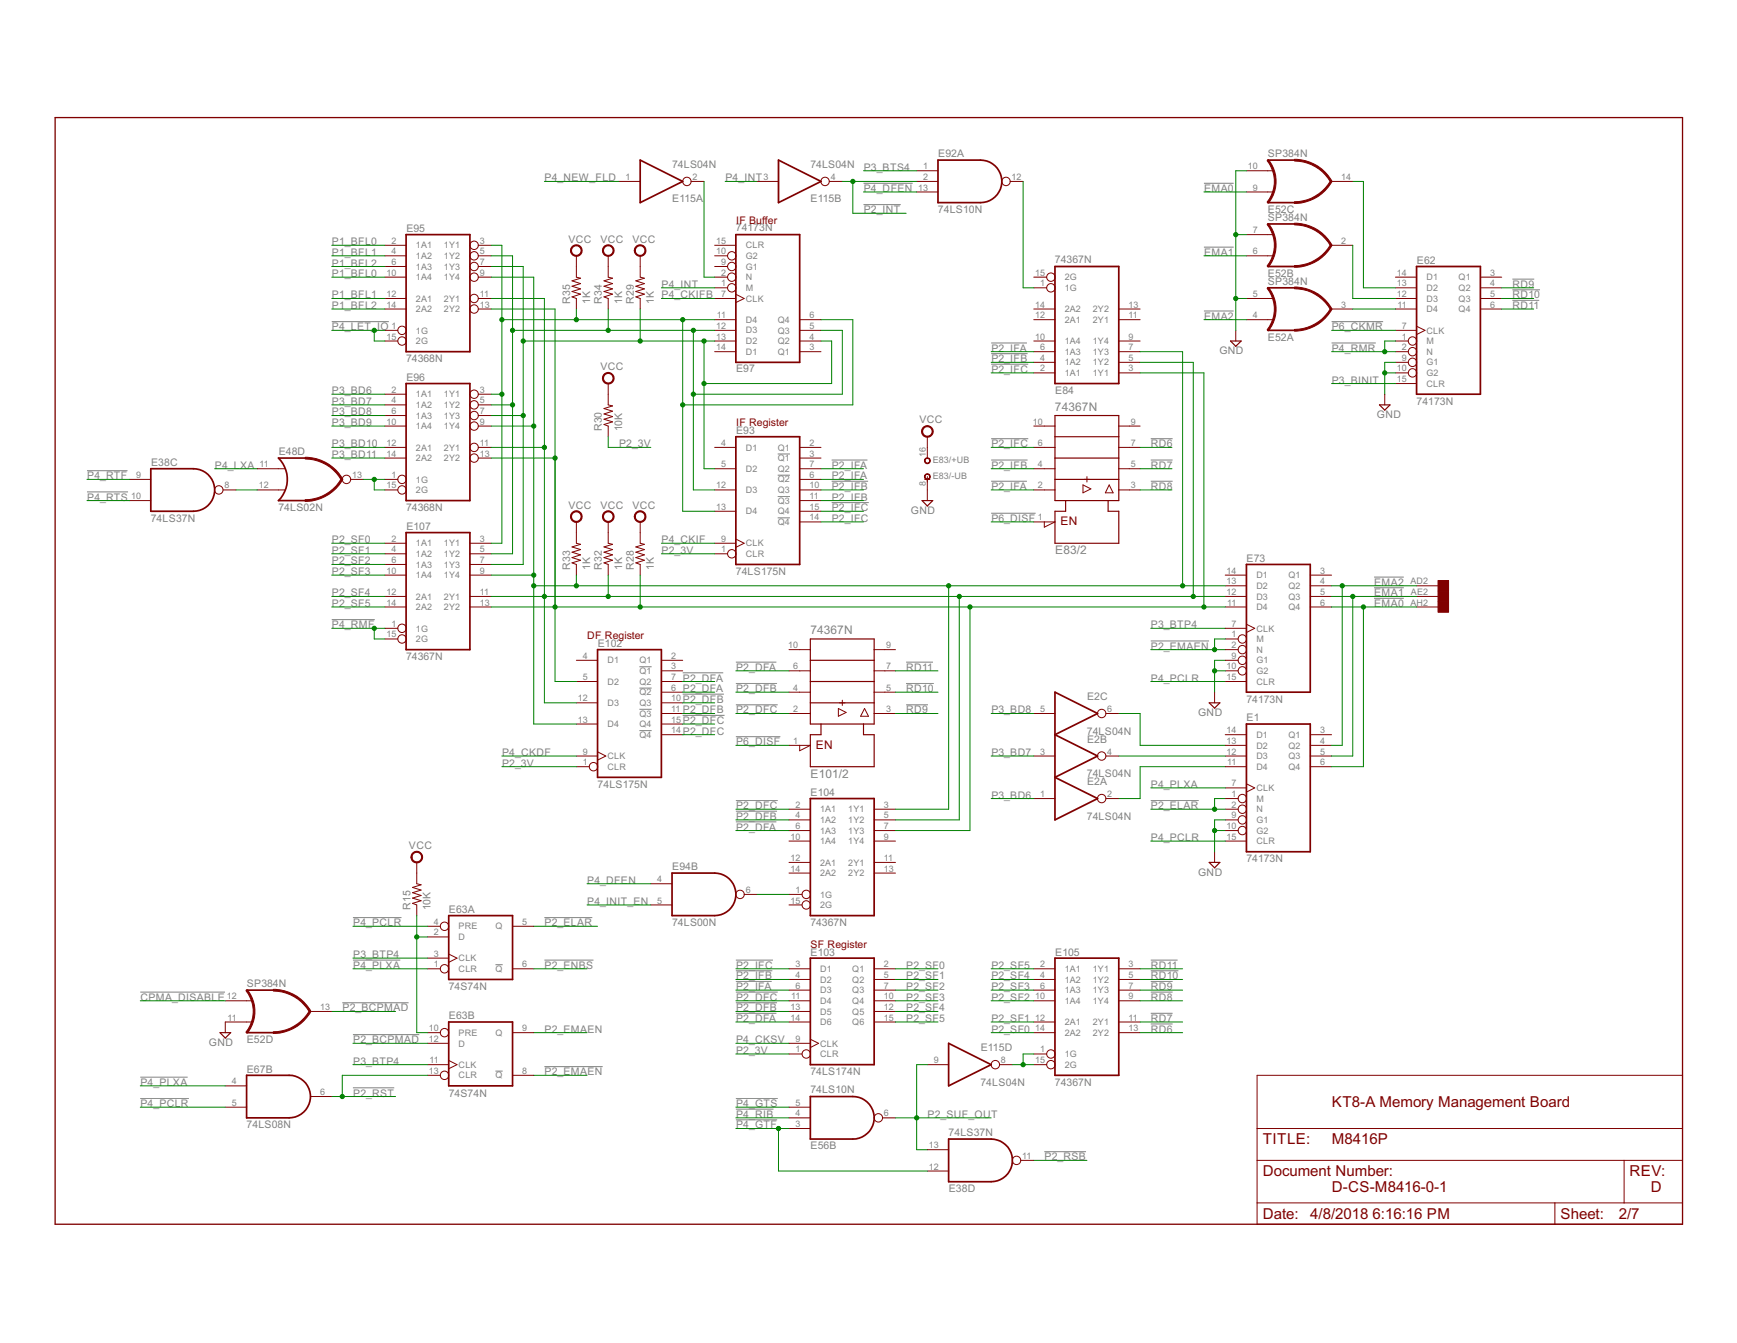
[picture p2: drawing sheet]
<svg xmlns="http://www.w3.org/2000/svg" width="279mm" height="216mm" viewBox="0 0 279 216" stroke-linecap="round" stroke-linejoin="round" font-family="sans-serif">
<defs><g id="words">
<g font-size="2.7" fill="#800000">
<text x="214.2" y="178">KT8-A Memory Management Board</text>
<text x="203.1" y="184">TITLE:</text>
<text x="214.2" y="184">M8416P</text>
<text x="203.1" y="189.1">Document Number:</text>
<text x="214.2" y="191.7">D-CS-M8416-0-1</text>
<text x="262.1" y="189.1">REV:</text>
<text x="265.6" y="191.7">D</text>
<text x="203.1" y="196">Date: 4/8/2018</text>
<text x="220.8" y="196">6:16:16 PM</text>
<text x="251" y="196">Sheet:</text>
<text x="260.4" y="196">2/7</text>
</g>
<g font-size="2.1" fill="#808080">
<text x="169.7" y="66">74367N</text>
<text x="169.7" y="89.1">E83/2</text>
<text x="130.3" y="102">74367N</text>
<text x="130.4" y="125.1">E101/2</text>
</g>
<g font-size="2.1" fill="#800000">
<text x="170.6" y="84.4">EN</text>
<text x="131.2" y="120.3">EN</text>
</g>
<g font-size="1.9" fill="#808080">
<text x="87.6" y="29.2">P4_NEW_FLD</text>
<text x="108.1" y="26.9">74LS04N</text>
<text x="116.7" y="29.2">P4_INT</text>
<text x="130.3" y="26.9">74LS04N</text>
<text x="138.9" y="27.4">P3_BTS4</text>
<text x="150.9" y="25.3">E92A</text>
<text x="203.9" y="25.2">SP384N</text>
<text x="108.1" y="32.5">E115A</text>
<text x="130.4" y="32.5">E115B</text>
<text x="138.9" y="34.3">P2_INT</text>
<text x="138.9" y="30.9">P4_DFEN</text>
<text x="150.9" y="34.3">74LS10N</text>
<text x="193.7" y="30.9">EMA0</text>
<text x="203.9" y="35.5">SP384N</text>
<text x="203.9" y="34.2">E52C</text>
<text x="53.4" y="41.1">P1_BFL1</text>
<text x="53.4" y="39.4">P1_BFL0</text>
<text x="65.4" y="37.3">E95</text>
<text x="91.5" y="39">VCC</text>
<text x="96.6" y="39">VCC</text>
<text x="101.7" y="39">VCC</text>
<text x="118.4" y="37.2">74173N</text>
<text x="193.7" y="41.1">EMA1</text>
<text x="53.4" y="48">P1_BFL1</text>
<text x="53.4" y="44.6">P1_BFL0</text>
<text x="53.4" y="42.8">P1_BFL2</text>
<text x="106.4" y="46.3">P4_INT</text>
<text x="106.4" y="48">P4_CKIFB</text>
<text x="169.7" y="42.3">74367N</text>
<text x="203.9" y="45.8">SP384N</text>
<text x="203.9" y="44.5">E52B</text>
<text x="227.9" y="42.4">E62</text>
<text x="243.3" y="46.3">RD9</text>
<text x="243.3" y="48">RD10</text>
<text x="53.4" y="49.7">P1_BFL2</text>
<text x="53.4" y="53.1">P4_LET_IO</text>
<text x="91.7" y="48.8" transform="rotate(-90 91.7 48.8)">R35</text>
<text x="94.9" y="48.8" transform="rotate(-90 94.9 48.8)">1K</text>
<text x="96.8" y="48.8" transform="rotate(-90 96.8 48.8)">R34</text>
<text x="100.1" y="48.8" transform="rotate(-90 100.1 48.8)">1K</text>
<text x="102" y="48.8" transform="rotate(-90 102 48.8)">R29</text>
<text x="105.2" y="48.8" transform="rotate(-90 105.2 48.8)">1K</text>
<text x="193.7" y="51.4">EMA2</text>
<text x="214.2" y="53.1">P6_CKMR</text>
<text x="243.3" y="49.7">RD11</text>
<text x="65.3" y="58.2">74368N</text>
<text x="96.6" y="59.5">VCC</text>
<text x="118.4" y="59.9">E97</text>
<text x="159.5" y="60">P2_IFC</text>
<text x="159.5" y="56.5">P2_IFA</text>
<text x="159.5" y="58.2">P2_IFB</text>
<text x="196.1" y="57">GND</text>
<text x="203.9" y="54.7">E52A</text>
<text x="214.2" y="56.5">P4_RMR</text>
<text x="53.4" y="63.4">P3_BD6</text>
<text x="53.4" y="65.1">P3_BD7</text>
<text x="65.4" y="61.2">E96</text>
<text x="169.7" y="63.3">E84</text>
<text x="214.2" y="61.7">P3_BINIT</text>
<text x="227.9" y="65.1">74173N</text>
<text x="53.4" y="71.9">P3_BD10</text>
<text x="53.4" y="66.8">P3_BD8</text>
<text x="53.4" y="68.5">P3_BD9</text>
<text x="96.8" y="69.3" transform="rotate(-90 96.8 69.3)">R30</text>
<text x="99.6" y="71.9">P2_3V</text>
<text x="100.1" y="69.4" transform="rotate(-90 100.1 69.4)">10K</text>
<text x="118.4" y="69.8">E93</text>
<text x="147.9" y="68.1">VCC</text>
<text x="159.5" y="71.9">P2_IFC</text>
<text x="185.1" y="71.9">RD6</text>
<text x="221.5" y="67.2">GND</text>
<text x="14" y="77.1">P4_RTF</text>
<text x="24.3" y="74.9">E38C</text>
<text x="34.6" y="75.3">P4_LXA</text>
<text x="44.8" y="73.2">E48D</text>
<text x="53.4" y="73.6">P3_BD11</text>
<text x="133.8" y="75.3">P2_IFA</text>
<text x="133.8" y="77.1">P2_IFA</text>
<text x="159.5" y="75.3">P2_IFB</text>
<text x="185.1" y="75.3">RD7</text>
<text x="14" y="80.5">P4_RTS</text>
<text x="24.3" y="83.9">74LS37N</text>
<text x="44.8" y="82.2">74LS02N</text>
<text x="65.3" y="82.2">74368N</text>
<text x="91.5" y="81.8">VCC</text>
<text x="96.6" y="81.8">VCC</text>
<text x="101.7" y="81.8">VCC</text>
<text x="133.8" y="82.2">P2_IFC</text>
<text x="133.8" y="78.8">P2_IFB</text>
<text x="133.8" y="80.5">P2_IFB</text>
<text x="133.8" y="83.9">P2_IFC</text>
<text x="146.5" y="82.6">GND</text>
<text x="159.5" y="78.8">P2_IFA</text>
<text x="159.5" y="83.9">P6_DISF</text>
<text x="185.1" y="78.8">RD8</text>
<text x="53.4" y="87.3">P2_SF0</text>
<text x="53.4" y="89">P2_SF1</text>
<text x="65.4" y="85.2">E107</text>
<text x="106.4" y="89">P2_3V</text>
<text x="106.4" y="87.3">P4_CKIF</text>
<text x="53.4" y="90.7">P2_SF2</text>
<text x="53.4" y="92.5">P2_SF3</text>
<text x="53.4" y="95.9">P2_SF4</text>
<text x="91.7" y="91.6" transform="rotate(-90 91.7 91.6)">R33</text>
<text x="94.9" y="91.6" transform="rotate(-90 94.9 91.6)">1K</text>
<text x="96.8" y="91.6" transform="rotate(-90 96.8 91.6)">R32</text>
<text x="100.1" y="91.6" transform="rotate(-90 100.1 91.6)">1K</text>
<text x="102" y="91.6" transform="rotate(-90 102 91.6)">R28</text>
<text x="105.2" y="91.6" transform="rotate(-90 105.2 91.6)">1K</text>
<text x="118.4" y="92.5">74LS175N</text>
<text x="200.5" y="90.3">E73</text>
<text x="221.1" y="95.9">EMA1</text>
<text x="221.1" y="94.2">EMA2</text>
<text x="53.4" y="101">P4_RMF</text>
<text x="53.4" y="97.6">P2_SF5</text>
<text x="185.1" y="101">P3_BTP4</text>
<text x="221.1" y="97.6">EMA0</text>
<text x="65.3" y="106.1">74367N</text>
<text x="96.2" y="104">E102</text>
<text x="118.4" y="107.9">P2_DFA</text>
<text x="145.8" y="107.9">RD11</text>
<text x="185.1" y="104.4">P2_EMAEN</text>
<text x="109.8" y="109.6">P2_DFA</text>
<text x="109.8" y="113">P2_DFB</text>
<text x="109.8" y="111.3">P2_DFA</text>
<text x="118.4" y="111.3">P2_DFB</text>
<text x="145.8" y="111.3">RD10</text>
<text x="174.9" y="112.6">E2C</text>
<text x="185.1" y="109.6">P4_PCLR</text>
<text x="200.5" y="113">74173N</text>
<text x="109.8" y="118.1">P2_DFC</text>
<text x="109.8" y="116.4">P2_DFC</text>
<text x="109.8" y="114.7">P2_DFB</text>
<text x="118.4" y="119.8">P6_DISF</text>
<text x="118.4" y="114.7">P2_DFC</text>
<text x="145.8" y="114.7">RD9</text>
<text x="159.5" y="114.7">P3_BD8</text>
<text x="174.8" y="118.1">74LS04N</text>
<text x="174.9" y="119.4">E2B</text>
<text x="192.7" y="115.1">GND</text>
<text x="200.5" y="116">E1</text>
<text x="80.8" y="123.2">P2_3V</text>
<text x="80.8" y="121.5">P4_CKDF</text>
<text x="159.5" y="121.5">P3_BD7</text>
<text x="174.8" y="125">74LS04N</text>
<text x="96.1" y="126.7">74LS175N</text>
<text x="118.4" y="130.1">P2_DFC</text>
<text x="118.4" y="131.8">P2_DFB</text>
<text x="130.4" y="128">E104</text>
<text x="159.5" y="128.4">P3_BD6</text>
<text x="174.8" y="131.8">74LS04N</text>
<text x="174.9" y="126.2">E2A</text>
<text x="185.1" y="130.1">P2_ELAR</text>
<text x="185.1" y="126.7">P4_PLXA</text>
<text x="65.8" y="136.5">VCC</text>
<text x="118.4" y="133.5">P2_DFA</text>
<text x="185.1" y="135.2">P4_PCLR</text>
<text x="94.4" y="142.1">P4_DFEN</text>
<text x="108.1" y="139.9">E94B</text>
<text x="192.7" y="140.8">GND</text>
<text x="200.5" y="138.6">74173N</text>
<text x="56.8" y="148.9">P4_PCLR</text>
<text x="66" y="146.3" transform="rotate(-90 66 146.3)">R15</text>
<text x="69.3" y="146.3" transform="rotate(-90 69.3 146.3)">10K</text>
<text x="72.2" y="146.8">E63A</text>
<text x="87.6" y="148.9">P2_ELAR</text>
<text x="94.4" y="145.5">P4_INIT_EN</text>
<text x="108.1" y="148.9">74LS00N</text>
<text x="130.3" y="148.9">74367N</text>
<text x="56.8" y="154">P3_BTP4</text>
<text x="56.8" y="155.8">P4_PLXA</text>
<text x="87.6" y="155.8">P2_ENBS</text>
<text x="118.4" y="155.8">P2_IFC</text>
<text x="130.4" y="153.6">E103</text>
<text x="145.8" y="155.8">P2_SF0</text>
<text x="159.5" y="155.8">P2_SF5</text>
<text x="169.7" y="153.6">E105</text>
<text x="185.1" y="155.8">RD11</text>
<text x="22.6" y="160.9">CPMA_DISABLE</text>
<text x="39.7" y="158.7">SP384N</text>
<text x="72.2" y="159.2">74S74N</text>
<text x="118.4" y="159.2">P2_IFA</text>
<text x="118.4" y="157.5">P2_IFB</text>
<text x="118.4" y="160.9">P2_DFC</text>
<text x="145.8" y="157.5">P2_SF1</text>
<text x="145.8" y="159.2">P2_SF2</text>
<text x="145.8" y="160.9">P2_SF3</text>
<text x="159.5" y="160.9">P2_SF2</text>
<text x="159.5" y="159.2">P2_SF3</text>
<text x="159.5" y="157.5">P2_SF4</text>
<text x="185.1" y="160.9">RD8</text>
<text x="185.1" y="159.2">RD9</text>
<text x="185.1" y="157.5">RD10</text>
<text x="39.7" y="167.6">E52D</text>
<text x="55.1" y="162.6">P2_BCPMAD</text>
<text x="56.8" y="167.7">P2_BCPMAD</text>
<text x="72.2" y="163.9">E63B</text>
<text x="87.6" y="166">P2_EMAEN</text>
<text x="118.4" y="164.3">P2_DFA</text>
<text x="118.4" y="162.6">P2_DFB</text>
<text x="118.4" y="167.7">P4_CKSV</text>
<text x="145.8" y="162.6">P2_SF4</text>
<text x="145.8" y="164.3">P2_SF5</text>
<text x="159.5" y="166">P2_SF0</text>
<text x="159.5" y="164.3">P2_SF1</text>
<text x="185.1" y="166">RD6</text>
<text x="185.1" y="164.3">RD7</text>
<text x="33.6" y="168.2">GND</text>
<text x="39.7" y="172.4">E67B</text>
<text x="56.8" y="171.1">P3_BTP4</text>
<text x="87.6" y="172.9">P2_EMAEN</text>
<text x="118.4" y="169.4">P2_3V</text>
<text x="130.3" y="172.9">74LS174N</text>
<text x="157.8" y="169">E115D</text>
<text x="22.6" y="178">P4_PCLR</text>
<text x="22.6" y="174.6">P4_PLXA</text>
<text x="56.8" y="176.3">P2_RST</text>
<text x="72.2" y="176.3">74S74N</text>
<text x="118.4" y="178">P4_GTS</text>
<text x="118.4" y="179.7">P4_RIB</text>
<text x="130.3" y="175.8">74LS10N</text>
<text x="149.2" y="179.7">P2_SUF_OUT</text>
<text x="157.7" y="174.6">74LS04N</text>
<text x="169.7" y="174.6">74367N</text>
<text x="39.7" y="181.4">74LS08N</text>
<text x="118.4" y="181.4">P4_GTF</text>
<text x="130.4" y="184.8">E56B</text>
<text x="152.6" y="182.6">74LS37N</text>
<text x="152.6" y="191.6">E38D</text>
<text x="168" y="186.5">P2_RSB</text>
</g>
<g font-size="1.9" fill="#800000">
<text x="118.4" y="36">IF Buffer</text>
<text x="118.4" y="68.5">IF Register</text>
<text x="94.4" y="102.7">DF Register</text>
<text x="130.4" y="152.3">SF Register</text>
</g>
<g font-size="1.6" fill="#808080">
<text x="100.6" y="28.9">1</text>
<text x="111.4" y="28.9">2</text>
<text x="122.8" y="28.9">3</text>
<text x="133.6" y="28.9">4</text>
<text x="148.5" y="27.2">1</text>
<text x="148.5" y="28.9">2</text>
<text x="162.7" y="28.9">12</text>
<text x="200.7" y="27.2">10</text>
<text x="215.8" y="28.9">14</text>
<text x="147.7" y="30.6">13</text>
<text x="201.5" y="30.6">9</text>
<text x="63" y="39.2">2</text>
<text x="63" y="40.9">4</text>
<text x="66.9" y="39.9">1A1</text>
<text x="66.9" y="41.6">1A2</text>
<text x="71.4" y="39.9">1Y1</text>
<text x="71.4" y="41.6">1Y2</text>
<text x="77.2" y="39.2">3</text>
<text x="77.2" y="40.9">5</text>
<text x="115.2" y="40.9">10</text>
<text x="115.2" y="39.2">15</text>
<text x="120" y="41.6">G2</text>
<text x="120" y="39.9">CLR</text>
<text x="201.5" y="40.9">6</text>
<text x="201.5" y="37.5">7</text>
<text x="215.8" y="39.2">2</text>
<text x="62.1" y="44.3">10</text>
<text x="62.1" y="47.7">12</text>
<text x="63" y="42.6">6</text>
<text x="66.9" y="43.4">1A3</text>
<text x="66.9" y="45.1">1A4</text>
<text x="71.4" y="43.3">1Y3</text>
<text x="71.4" y="45.1">1Y4</text>
<text x="77.2" y="42.6">7</text>
<text x="77.2" y="44.3">9</text>
<text x="77.2" y="47.7">11</text>
<text x="116" y="46">1</text>
<text x="116" y="44.3">2</text>
<text x="116" y="47.7">7</text>
<text x="116" y="42.6">9</text>
<text x="120" y="46.8">M</text>
<text x="120" y="45.1">N</text>
<text x="120" y="43.3">G1</text>
<text x="166.5" y="44.3">15</text>
<text x="167.3" y="46">1</text>
<text x="171.3" y="46.8">1G</text>
<text x="171.3" y="45.1">2G</text>
<text x="201.5" y="47.7">5</text>
<text x="224.7" y="47.7">12</text>
<text x="224.7" y="46">13</text>
<text x="224.7" y="44.3">14</text>
<text x="229.5" y="46.8">D2</text>
<text x="229.5" y="45.1">D1</text>
<text x="234.6" y="45.1">Q1</text>
<text x="234.6" y="46.8">Q2</text>
<text x="239.7" y="44.3">3</text>
<text x="239.7" y="46">4</text>
<text x="239.7" y="47.7">5</text>
<text x="62.1" y="49.4">14</text>
<text x="63" y="52.9">1</text>
<text x="66.9" y="53.6">1G</text>
<text x="66.9" y="48.5">2A1</text>
<text x="66.9" y="50.2">2A2</text>
<text x="71.4" y="48.5">2Y1</text>
<text x="71.4" y="50.2">2Y2</text>
<text x="77.2" y="49.4">13</text>
<text x="115.2" y="52.9">12</text>
<text x="115.3" y="51.2">11</text>
<text x="120" y="48.5">CLK</text>
<text x="120" y="51.9">D4</text>
<text x="120" y="53.6">D3</text>
<text x="125.1" y="53.6">Q3</text>
<text x="125.1" y="51.9">Q4</text>
<text x="130.2" y="52.9">5</text>
<text x="130.2" y="51.2">6</text>
<text x="166.5" y="51.2">12</text>
<text x="166.5" y="49.4">14</text>
<text x="171.3" y="51.9">2A1</text>
<text x="171.3" y="50.2">2A2</text>
<text x="175.8" y="51.9">2Y1</text>
<text x="175.8" y="50.2">2Y2</text>
<text x="181.5" y="51.2">11</text>
<text x="181.5" y="49.4">13</text>
<text x="201.5" y="51.2">4</text>
<text x="215.8" y="49.4">3</text>
<text x="224.8" y="49.4">11</text>
<text x="225.5" y="52.9">7</text>
<text x="229.5" y="53.6">CLK</text>
<text x="229.5" y="50.2">D4</text>
<text x="229.5" y="48.5">D3</text>
<text x="234.6" y="48.5">Q3</text>
<text x="234.6" y="50.2">Q4</text>
<text x="239.7" y="49.4">6</text>
<text x="62.1" y="54.6">15</text>
<text x="66.9" y="55.3">2G</text>
<text x="115.2" y="54.6">13</text>
<text x="115.2" y="56.3">14</text>
<text x="120" y="55.3">D2</text>
<text x="120" y="57">D1</text>
<text x="125.1" y="57">Q1</text>
<text x="125.1" y="55.3">Q2</text>
<text x="130.2" y="56.3">3</text>
<text x="130.2" y="54.6">4</text>
<text x="166.5" y="54.6">10</text>
<text x="167.3" y="59.7">2</text>
<text x="167.3" y="58">4</text>
<text x="167.3" y="56.3">6</text>
<text x="171.3" y="58.7">1A2</text>
<text x="171.3" y="57">1A3</text>
<text x="171.3" y="55.3">1A4</text>
<text x="175.8" y="58.8">1Y2</text>
<text x="175.8" y="57">1Y3</text>
<text x="175.8" y="55.3">1Y4</text>
<text x="181.5" y="59.7">3</text>
<text x="181.5" y="58">5</text>
<text x="181.5" y="56.3">7</text>
<text x="181.5" y="54.6">9</text>
<text x="224.7" y="59.7">10</text>
<text x="225.5" y="54.6">1</text>
<text x="225.5" y="56.3">2</text>
<text x="225.5" y="58">9</text>
<text x="229.5" y="55.3">M</text>
<text x="229.5" y="57">N</text>
<text x="229.5" y="58.8">G1</text>
<text x="63" y="63.1">2</text>
<text x="63" y="64.8">4</text>
<text x="66.9" y="63.9">1A1</text>
<text x="66.9" y="65.6">1A2</text>
<text x="71.4" y="63.9">1Y1</text>
<text x="71.4" y="65.6">1Y2</text>
<text x="77.2" y="63.1">3</text>
<text x="77.2" y="64.8">5</text>
<text x="171.3" y="60.5">1A1</text>
<text x="175.8" y="60.5">1Y1</text>
<text x="224.7" y="61.4">15</text>
<text x="229.5" y="60.5">G2</text>
<text x="229.5" y="62.2">CLR</text>
<text x="62.1" y="68.3">10</text>
<text x="62.1" y="71.7">12</text>
<text x="63" y="66.6">6</text>
<text x="66.9" y="67.3">1A3</text>
<text x="66.9" y="69">1A4</text>
<text x="71.4" y="67.3">1Y3</text>
<text x="71.4" y="69">1Y4</text>
<text x="77.2" y="66.6">7</text>
<text x="77.2" y="68.3">9</text>
<text x="77.2" y="71.7">11</text>
<text x="116" y="71.7">4</text>
<text x="130.2" y="71.7">2</text>
<text x="166.1" y="68.3">10</text>
<text x="166.9" y="71.7">6</text>
<text x="181.9" y="68.3">9</text>
<text x="181.9" y="71.7">7</text>
<text x="21.9" y="76.8">9</text>
<text x="41.7" y="75.1">11</text>
<text x="56.6" y="76.8">13</text>
<text x="62.1" y="73.4">14</text>
<text x="63" y="76.8">1</text>
<text x="66.9" y="77.6">1G</text>
<text x="66.9" y="72.4">2A1</text>
<text x="66.9" y="74.2">2A2</text>
<text x="71.4" y="72.4">2Y1</text>
<text x="71.4" y="74.1">2Y2</text>
<text x="77.2" y="73.4">13</text>
<text x="116" y="75.1">5</text>
<text x="120" y="72.4">D1</text>
<text x="120" y="75.9">D2</text>
<text x="125.1" y="72.4">Q1</text>
<text x="125.1" y="74.1">Q1</text>
<text x="125.1" y="77.6">Q2</text>
<text x="125.1" y="75.9">Q2</text>
<text x="130.2" y="73.4">3</text>
<text x="130.2" y="76.8">6</text>
<text x="130.2" y="75.1">7</text>
<text x="148.9" y="73.4" transform="rotate(-90 148.9 73.4)">16</text>
<text x="150" y="74.5">E83/+UB</text>
<text x="150" y="77.1">E83/-UB</text>
<text x="166.9" y="75.1">4</text>
<text x="181.9" y="75.1">5</text>
<text x="21.1" y="80.2">10</text>
<text x="36.1" y="78.5">8</text>
<text x="41.6" y="78.5">12</text>
<text x="62.1" y="78.5">15</text>
<text x="66.9" y="79.3">2G</text>
<text x="115.2" y="78.5">12</text>
<text x="115.2" y="82">13</text>
<text x="120" y="79.3">D3</text>
<text x="120" y="82.7">D4</text>
<text x="125.1" y="79.3">Q3</text>
<text x="125.1" y="81">Q3</text>
<text x="125.1" y="82.7">Q4</text>
<text x="130.2" y="78.5">10</text>
<text x="130.2" y="80.2">11</text>
<text x="130.2" y="83.7">14</text>
<text x="130.2" y="82">15</text>
<text x="148.9" y="78.1" transform="rotate(-90 148.9 78.1)">8</text>
<text x="166.9" y="78.5">2</text>
<text x="166.9" y="83.7">1</text>
<text x="181.9" y="78.5">3</text>
<text x="63" y="87.1">2</text>
<text x="63" y="88.8">4</text>
<text x="66.9" y="87.8">1A1</text>
<text x="66.9" y="89.5">1A2</text>
<text x="71.4" y="87.8">1Y1</text>
<text x="71.4" y="89.5">1Y2</text>
<text x="77.2" y="87.1">3</text>
<text x="77.2" y="88.8">5</text>
<text x="116" y="88.8">1</text>
<text x="116" y="87.1">9</text>
<text x="120" y="89.5">CLR</text>
<text x="120" y="87.8">CLK</text>
<text x="125.1" y="84.4">Q4</text>
<text x="62.1" y="92.2">10</text>
<text x="62.1" y="95.6">12</text>
<text x="63" y="90.5">6</text>
<text x="66.9" y="91.3">1A3</text>
<text x="66.9" y="93">1A4</text>
<text x="71.4" y="91.2">1Y3</text>
<text x="71.4" y="93">1Y4</text>
<text x="77.2" y="90.5">7</text>
<text x="77.2" y="92.2">9</text>
<text x="77.2" y="95.6">11</text>
<text x="197.3" y="95.6">12</text>
<text x="197.3" y="93.9">13</text>
<text x="197.3" y="92.2">14</text>
<text x="202.1" y="94.7">D2</text>
<text x="202.1" y="93">D1</text>
<text x="207.2" y="93">Q1</text>
<text x="207.2" y="94.7">Q2</text>
<text x="212.3" y="92.2">3</text>
<text x="212.3" y="93.9">4</text>
<text x="212.3" y="95.6">5</text>
<text x="226.9" y="93.9">AD2</text>
<text x="226.9" y="95.6">AE2</text>
<text x="62.1" y="97.3">14</text>
<text x="63" y="100.8">1</text>
<text x="66.9" y="101.5">1G</text>
<text x="66.9" y="96.4">2A1</text>
<text x="66.9" y="98.1">2A2</text>
<text x="71.4" y="96.4">2Y1</text>
<text x="71.4" y="98.1">2Y2</text>
<text x="77.2" y="97.3">13</text>
<text x="197.4" y="97.3">11</text>
<text x="198.1" y="100.8">7</text>
<text x="202.1" y="101.5">CLK</text>
<text x="202.1" y="98.1">D4</text>
<text x="202.1" y="96.4">D3</text>
<text x="207.2" y="96.4">Q3</text>
<text x="207.2" y="98.1">Q4</text>
<text x="212.3" y="97.3">6</text>
<text x="226.9" y="97.3">AH2</text>
<text x="62.1" y="102.5">15</text>
<text x="66.9" y="103.2">2G</text>
<text x="93.7" y="105.9">4</text>
<text x="97.7" y="106.7">D1</text>
<text x="102.9" y="106.6">Q1</text>
<text x="108" y="105.9">2</text>
<text x="108" y="107.6">3</text>
<text x="126.8" y="104.2">10</text>
<text x="127.6" y="107.6">6</text>
<text x="142.6" y="104.2">9</text>
<text x="142.6" y="107.6">7</text>
<text x="197.3" y="107.6">10</text>
<text x="198.1" y="102.5">1</text>
<text x="198.1" y="104.2">2</text>
<text x="198.1" y="105.9">9</text>
<text x="202.1" y="103.2">M</text>
<text x="202.1" y="104.9">N</text>
<text x="202.1" y="106.7">G1</text>
<text x="92.9" y="112.7">12</text>
<text x="93.7" y="109.3">5</text>
<text x="97.7" y="110.1">D2</text>
<text x="97.7" y="113.5">D3</text>
<text x="102.9" y="108.4">Q1</text>
<text x="102.9" y="111.8">Q2</text>
<text x="102.9" y="110.1">Q2</text>
<text x="102.9" y="113.5">Q3</text>
<text x="108" y="111">6</text>
<text x="108" y="109.3">7</text>
<text x="108" y="112.7">10</text>
<text x="127.6" y="111">4</text>
<text x="142.6" y="111">5</text>
<text x="197.3" y="109.3">15</text>
<text x="202.1" y="108.4">G2</text>
<text x="202.1" y="110.1">CLR</text>
<text x="92.9" y="116.2">13</text>
<text x="97.7" y="116.9">D4</text>
<text x="102.9" y="115.2">Q3</text>
<text x="102.9" y="118.6">Q4</text>
<text x="102.9" y="116.9">Q4</text>
<text x="108" y="114.5">11</text>
<text x="108" y="117.9">14</text>
<text x="108" y="116.2">15</text>
<text x="127.6" y="114.5">2</text>
<text x="127.6" y="119.6">1</text>
<text x="142.6" y="114.5">3</text>
<text x="167.3" y="114.5">5</text>
<text x="178.1" y="114.5">6</text>
<text x="197.3" y="119.6">13</text>
<text x="197.3" y="117.9">14</text>
<text x="202.1" y="118.6">D1</text>
<text x="207.2" y="118.6">Q1</text>
<text x="212.3" y="117.9">3</text>
<text x="212.3" y="119.6">4</text>
<text x="93.7" y="123">1</text>
<text x="93.7" y="121.3">9</text>
<text x="97.7" y="123.8">CLR</text>
<text x="97.7" y="122.1">CLK</text>
<text x="167.3" y="121.3">3</text>
<text x="178.1" y="121.3">4</text>
<text x="197.3" y="121.3">12</text>
<text x="197.4" y="123">11</text>
<text x="202.1" y="123.8">D4</text>
<text x="202.1" y="122.1">D3</text>
<text x="202.1" y="120.3">D2</text>
<text x="207.2" y="120.3">Q2</text>
<text x="207.2" y="122">Q3</text>
<text x="207.2" y="123.8">Q4</text>
<text x="212.3" y="121.3">5</text>
<text x="212.3" y="123">6</text>
<text x="128" y="129.9">2</text>
<text x="128" y="131.6">4</text>
<text x="131.9" y="130.6">1A1</text>
<text x="136.4" y="130.6">1Y1</text>
<text x="142.2" y="129.9">3</text>
<text x="142.2" y="131.6">5</text>
<text x="167.3" y="128.1">1</text>
<text x="178.1" y="128.1">2</text>
<text x="198.1" y="128.1">1</text>
<text x="198.1" y="129.9">2</text>
<text x="198.1" y="126.4">7</text>
<text x="198.1" y="131.6">9</text>
<text x="202.1" y="128.9">M</text>
<text x="202.1" y="130.6">N</text>
<text x="202.1" y="127.2">CLK</text>
<text x="127.2" y="135">10</text>
<text x="128" y="133.3">6</text>
<text x="131.9" y="132.3">1A2</text>
<text x="131.9" y="134">1A3</text>
<text x="131.9" y="135.7">1A4</text>
<text x="136.4" y="132.3">1Y2</text>
<text x="136.4" y="134">1Y3</text>
<text x="136.4" y="135.7">1Y4</text>
<text x="142.2" y="133.3">7</text>
<text x="142.2" y="135">9</text>
<text x="197.3" y="133.3">10</text>
<text x="197.3" y="135">15</text>
<text x="202.1" y="132.3">G1</text>
<text x="202.1" y="134">G2</text>
<text x="202.1" y="135.7">CLR</text>
<text x="105.7" y="141.8">4</text>
<text x="119.9" y="143.5">6</text>
<text x="127.2" y="138.4">12</text>
<text x="127.2" y="140.1">14</text>
<text x="128" y="143.5">1</text>
<text x="131.9" y="139.2">2A1</text>
<text x="131.9" y="140.9">2A2</text>
<text x="136.4" y="139.1">2Y1</text>
<text x="136.4" y="140.9">2Y2</text>
<text x="142.2" y="138.4">11</text>
<text x="142.2" y="140.1">13</text>
<text x="69.8" y="148.7">4</text>
<text x="73.8" y="149.4">PRE</text>
<text x="79.7" y="149.4">Q</text>
<text x="84" y="148.7">5</text>
<text x="105.7" y="145.2">5</text>
<text x="127.2" y="145.2">15</text>
<text x="131.9" y="144.3">1G</text>
<text x="131.9" y="146">2G</text>
<text x="69.8" y="155.5">1</text>
<text x="69.8" y="150.4">2</text>
<text x="69.8" y="153.8">3</text>
<text x="73.8" y="151.1">D</text>
<text x="73.8" y="154.6">CLK</text>
<text x="84" y="155.5">6</text>
<text x="128" y="155.5">3</text>
<text x="142.2" y="155.5">2</text>
<text x="167.3" y="155.5">2</text>
<text x="181.5" y="155.5">3</text>
<text x="36.5" y="160.6">12</text>
<text x="73.8" y="156.3">CLR</text>
<text x="79.7" y="156.3">Q</text>
<text x="127.3" y="160.6">11</text>
<text x="128" y="157.2">4</text>
<text x="128" y="158.9">6</text>
<text x="131.9" y="156.3">D1</text>
<text x="131.9" y="158">D2</text>
<text x="131.9" y="159.7">D3</text>
<text x="131.9" y="161.4">D4</text>
<text x="137.1" y="156.3">Q1</text>
<text x="137.1" y="158">Q2</text>
<text x="137.1" y="159.7">Q3</text>
<text x="137.1" y="161.4">Q4</text>
<text x="142.2" y="157.2">5</text>
<text x="142.2" y="158.9">7</text>
<text x="142.2" y="160.6">10</text>
<text x="166.5" y="160.6">10</text>
<text x="167.3" y="157.2">4</text>
<text x="167.3" y="158.9">6</text>
<text x="171.3" y="156.3">1A1</text>
<text x="171.3" y="158">1A2</text>
<text x="171.3" y="159.7">1A3</text>
<text x="171.3" y="161.4">1A4</text>
<text x="175.8" y="156.3">1Y1</text>
<text x="175.8" y="158">1Y2</text>
<text x="175.8" y="159.7">1Y3</text>
<text x="175.8" y="161.4">1Y4</text>
<text x="181.5" y="157.2">5</text>
<text x="181.5" y="158.9">7</text>
<text x="181.5" y="160.6">9</text>
<text x="36.6" y="164.1">11</text>
<text x="51.5" y="162.4">13</text>
<text x="69" y="167.5">12</text>
<text x="69" y="165.8">10</text>
<text x="73.8" y="166.5">PRE</text>
<text x="79.7" y="166.5">Q</text>
<text x="84" y="165.8">9</text>
<text x="127.2" y="162.4">13</text>
<text x="127.2" y="164.1">14</text>
<text x="128" y="167.5">9</text>
<text x="131.9" y="163.1">D5</text>
<text x="131.9" y="164.8">D6</text>
<text x="137.1" y="163.1">Q5</text>
<text x="137.1" y="164.8">Q6</text>
<text x="142.2" y="162.4">12</text>
<text x="142.2" y="164.1">15</text>
<text x="166.5" y="164.1">12</text>
<text x="166.5" y="165.8">14</text>
<text x="171.3" y="164.8">2A1</text>
<text x="171.3" y="166.5">2A2</text>
<text x="175.8" y="164.8">2Y1</text>
<text x="175.8" y="166.5">2Y2</text>
<text x="181.5" y="164.1">11</text>
<text x="181.5" y="165.8">13</text>
<text x="69" y="172.6">13</text>
<text x="69.1" y="170.9">11</text>
<text x="73.8" y="173.4">CLR</text>
<text x="73.8" y="168.2">D</text>
<text x="73.8" y="171.7">CLK</text>
<text x="79.7" y="173.4">Q</text>
<text x="84" y="172.6">8</text>
<text x="128" y="169.2">1</text>
<text x="131.9" y="169.9">CLR</text>
<text x="131.9" y="168.2">CLK</text>
<text x="150.2" y="170.9">9</text>
<text x="161" y="170.9">8</text>
<text x="166.5" y="170.9">15</text>
<text x="167.3" y="169.2">1</text>
<text x="171.3" y="169.9">1G</text>
<text x="171.3" y="171.7">2G</text>
<text x="37.3" y="174.3">4</text>
<text x="37.3" y="177.8">5</text>
<text x="51.5" y="176">6</text>
<text x="128" y="179.5">4</text>
<text x="128" y="177.8">5</text>
<text x="142.2" y="179.5">6</text>
<text x="128" y="181.2">3</text>
<text x="149.4" y="184.6">13</text>
<text x="149.4" y="188">12</text>
<text x="164.4" y="186.3">11</text>
</g>
</g></defs>
<g fill="none" stroke="#808080" stroke-width=".16">
<path d="M138.9 32.9h6M138.9 29.5h7.9M193.7 29.5h4.7M193.7 39.7h4.7M53.4 51.7h9.1M159.4 58.5h6M159.4 55.1h5.8M159.4 56.9h5.9M193.7 50h4.7M214.2 51.7h8.3M214.2 55.1h7.1M243.3 44.9h3.5"/>
<path d="M243.3 48.3h4.3M243.3 46.6h4.4M14 75.7h6.5M14 79.1h6.6M125.1 73h2M125.1 76.4h2M125.1 79.8h2M133.8 74h5.7M133.8 77.4h5.8M159.4 70.5h6M159.4 74h5.9M159.4 77.4h5.8"/>
<path d="M185.1 70.5h3.5M185.1 74h3.5M185.1 77.4h3.5M53.4 99.6h6.9M125.1 83.2h2M133.8 80.8h5.9M159.4 82.5h7.2M221 94.5h4.8M221 96.2h4.8M221 92.8h4.8M102.8 107.2h2M102.8 110.6h2"/>
<path d="M102.8 114h2M102.8 117.5h2M109.8 108.2h6.5M109.8 115h6.7M109.8 111.6h6.6M118.4 118.4h7.1M118.4 113.3h6.7M118.4 106.4h6.5M118.4 109.9h6.6M145.8 113.3h3.5M145.8 106.4h4.3M145.8 109.9h4.4"/>
<path d="M185.1 103h9.4M118.4 128.7h6.7M118.4 132.1h6.5M118.4 130.4h6.6M185.1 128.7h7.7M22.6 159.5h13.6M56.8 154.3h7.6M56.8 147.5h7.8M79.7 155.1h1.2M87.6 154.3h7.9M87.6 147.5h7.7M118.4 154.3h5.9"/>
<path d="M118.4 157.8h5.7M118.4 156.1h5.8M118.4 159.5h6.7M185.1 154.3h4.3M185.1 157.8h3.5M185.1 156.1h4.4M185.1 159.5h3.5M22.6 176.6h7.8M22.6 173.2h7.6M55.1 161.2h10.6M56.8 174.9h6.6M56.8 166.3h10.6"/>
<path d="M79.7 172.2h1.2M87.6 171.5h9.3M118.4 162.9h6.5M118.4 161.2h6.6M118.4 176.6h6.7M118.4 178.3h6M185.1 164.6h3.5M185.1 162.9h3.5M118.4 180h6.6M168 185.1h6.7"/>
</g>
<g fill="none" stroke="#800000" stroke-width=".28">
<path d="M65.3 37.7h10.3v18.8h-10.3zM103 25.7l6.8 3.5-6.8 3.4zM118.4 37.7h10.2v20.6h-10.2zM125.2 25.7l6.9 3.5-6.9 3.4zM150.9 25.7h6.8a3.4 3.4 0 0 1 3.5 3.5 3.4 3.4 0 0 1-3.5 3.4h-6.8zM203.9 25.7h4.3M203.9 32.6h4.3M203.9 36h4.3M169.7 42.8h10.3v18.9h-10.3zM203.9 42.8h4.3M203.9 53.1h4.3M203.9 46.3h4.3"/>
<path d="M227.9 42.8h10.2v20.6h-10.2zM24.3 75.4h6.8a3.4 3.4 0 0 1 3.4 3.4 3.4 3.4 0 0 1-3.4 3.4h-6.8zM49.1 73.6h-4.3a4.8 4.8 0 0 1 0 6.9h4.3M65.3 61.7h10.3v18.8h-10.3zM118.4 70.2h10.2v20.5h-10.2zM65.3 85.6h10.3v18.8h-10.3zM200.5 90.7h10.3v20.6h-10.3zM96.1 104.4h10.3v20.6h-10.3zM169.7 111.3l6.9 3.4-6.9 3.4 6.9 3.4-6.9 3.5 6.9 3.4-6.9 3.4zM200.5 116.4h10.3v20.5h-10.3zM130.3 128.4h10.3v18.8h-10.3zM39.7 159.2h4.2"/>
<path d="M72.2 147.2h10.2v10.3h-10.2zM108.1 140.4h6.9a3.4 3.4 0 0 1 3.4 3.4 3.4 3.4 0 0 1-3.4 3.4h-6.9zM130.3 154h10.3v17.2h-10.3zM169.7 154h10.3v18.9h-10.3zM39.7 172.9h6.8a3.4 3.4 0 0 1 3.4 3.4 3.4 3.4 0 0 1-3.4 3.4h-6.8zM39.7 166h4.2M72.2 164.3h10.2v10.3h-10.2zM130.3 176.3h6.9a3.4 3.4 0 0 1 3.4 3.4 3.4 3.4 0 0 1-3.4 3.4h-6.9zM152.6 167.7l6.8 3.5-6.8 3.4zM152.6 183.1h6.8a3.4 3.4 0 0 1 3.4 3.4 3.4 3.4 0 0 1-3.4 3.5h-6.8z"/>
</g>
<g fill="none" stroke="#800000" stroke-width=".16">
<path d="M61.9 39.4h3.4M76.9 39.4h2.1M99.5 29.2h3.5M111.1 29.2h2.1M115 39.4h3.4M121.8 29.2h3.4M133.4 29.2h2.1M147.4 29.2h3.5M147.4 27.5h3.5M147.4 30.9h3.5M162.5 29.2h2.1M200.5 27.5h4.3"/>
<path d="M200.5 30.9h4.3M200.5 37.7h4.3M214.2 39.4h3.4M214.2 29.2h3.4M61.9 44.6h3.4M61.9 54.8h2.1M61.9 53.1h2.1M61.9 48h3.4M61.9 42.8h3.4M61.9 41.1h3.4M61.9 49.7h3.4M76.9 44.6h2.1"/>
<path d="M76.9 48h2.1M76.9 42.8h2.1M76.9 41.1h2.1M76.9 49.7h2.1M92.7 41.1v3.5l.7 .1-1.4 .4 1.4 .5-1.4 .4 1.4 .4-1.4 .5 1.4 .4-1.4 .4 .7 .3v1.7M97.8 41.1v3.5l.7 .1-1.3 .4 1.3 .5-1.3 .4 1.3 .4-1.3 .5 1.3 .4-1.3 .4 .6 .3v1.7M103 41.1v3.5l.7 .1-1.4 .4 1.4 .5-1.4 .4 1.4 .4-1.4 .5 1.4 .4-1.4 .4 .7 .3v1.7M115 46.3h2M115 44.6h2M115 56.5h3.4M115 54.8h3.4M115 53.1h3.4"/>
<path d="M115 51.4h3.4M115 48h3.4M115 42.8h2M115 41.1h2M118.4 47.3l1.3 .7-1.3 .6M128.6 56.5h3.5M128.6 54.8h3.5M128.6 53.1h3.5M128.6 51.4h3.5M166.3 46.3h2.1M166.3 44.6h2.1M166.3 56.5h3.4"/>
<path d="M166.3 54.8h3.4M166.3 51.4h3.4M166.3 59.9h3.4M166.3 58.3h3.4M166.3 49.7h3.4M180 56.5h3.4M180 54.8h3.4M180 51.4h3.4M180 59.9h3.4M180 58.3h3.4M180 49.7h3.4M198.8 53.1v1.7"/>
<path d="M200.5 51.4h4.3M200.5 48h4.3M200.5 41.1h4.3M214.2 49.7h3.4M224.5 46.3h3.4M224.5 44.6h3.4M224.5 56.5h2M224.5 54.8h2M224.5 53.1h3.4M224.5 48h3.4M224.5 59.9h2M224.5 58.3h2"/>
<path d="M224.5 49.7h3.4M227.9 52.5l1.3 .6-1.3 .7M238.1 46.3h3.5M238.1 44.6h3.5M238.1 48h3.5M238.1 49.7h3.5M20.8 77.1h3.5M35.9 78.8h2.1M41.4 75.4h4.4M41.4 78.8h4.4M56.4 77.1h2.1M61.9 71.9h3.4"/>
<path d="M61.9 73.6h3.4M61.9 77.1h2.1M61.9 78.8h2.1M61.9 63.4h3.4M61.9 65.1h3.4M61.9 66.8h3.4M61.9 68.5h3.4M76.9 71.9h2.1M76.9 73.6h2.1M76.9 63.4h2.1M76.9 65.1h2.1M76.9 66.8h2.1"/>
<path d="M76.9 68.5h2.1M97.8 61.7v3.4l.7 .2-1.3 .4 1.3 .4-1.3 .4 1.3 .5-1.3 .4 1.3 .4-1.3 .4 .6 .3v1.7M115 71.9h3.4M115 75.4h3.4M115 78.8h3.4M128.6 71.9h3.5M128.6 73.6h3.5M128.6 75.4h3.5M128.6 77.1h3.5M128.6 78.8h3.5M148.7 77.1h.9M149.2 70.2v3.4"/>
<path d="M149.2 76.6v3.9M166.3 71.9h3.4M166.3 75.4h3.4M166.3 78.8h3.4M166.3 68.5h3.4M174.2 78l1.3 .6-1.3 .6zM174.4 77.1h.9M174.8 76.6v.9M178.4 78l.6 1.2h-1.2zM180 71.9h3.4M180 75.4h3.4M180 78.8h3.4"/>
<path d="M180 68.5h3.4M222.7 63.4v1.7M224.5 61.7h3.4M20.8 80.5h3.5M61.9 89h3.4M61.9 87.3h3.4M61.9 90.7h3.4M61.9 92.5h3.4M61.9 95.9h3.4M61.9 97.6h3.4M75.6 89h3.4M75.6 87.3h3.4"/>
<path d="M75.6 90.7h3.4M75.6 92.5h3.4M75.6 95.9h3.4M75.6 97.6h3.4M92.7 83.9v3.4l.7 .2-1.4 .4 1.4 .4-1.4 .5 1.4 .4-1.4 .4 1.4 .5-1.4 .4 .7 .2v1.8M97.8 83.9v3.4l.7 .2-1.3 .4 1.3 .4-1.3 .5 1.3 .4-1.3 .4 1.3 .5-1.3 .4 .6 .2v1.8M103 83.9v3.4l.7 .2-1.4 .4 1.4 .4-1.4 .5 1.4 .4-1.4 .4 1.4 .5-1.4 .4 .7 .2v1.8M115 89h2M115 87.3h3.4M115 82.2h3.4M118.4 86.7l1.3 .6-1.3 .7M128.6 80.5h3.5"/>
<path d="M128.6 82.2h3.5M128.6 83.9h3.5M166.3 83.9h3.4l-1.7 .9v-.9M197.1 92.5h3.4M197.1 95.9h3.4M197.1 97.6h3.4M197.1 94.2h3.4M210.8 92.5h3.4M210.8 95.9h3.4M210.8 97.6h3.4M210.8 94.2h3.4M227.9 95.9h3.4"/>
<path d="M227.9 97.6h3.4M227.9 94.2h3.4M61.9 101h2.1M61.9 102.7h2.1M92.7 106.2h3.4M92.7 109.6h3.4M92.7 113h3.4M92.7 116.4h3.4M106.4 106.2h3.4M106.4 107.8h3.4M106.4 109.6h3.4M106.4 111.3h3.4"/>
<path d="M106.4 113h3.4M106.4 114.7h3.4M106.4 116.4h3.4M106.4 118.1h3.4M126.9 107.8h3.4M126.9 111.3h3.4M126.9 114.7h3.4M126.9 119.8h3.4l-1.7 .9v-.9M126.9 104.4h3.4M134.9 113.9l1.2 .6-1.2 .6zM135 113h.9M135.5 112.6v.8"/>
<path d="M139.1 113.9l.6 1.2h-1.3zM140.6 107.8h3.4M140.6 111.3h3.4M140.6 114.7h3.4M140.6 104.4h3.4M166.3 114.7h3.4M177.9 114.7h2.1M195.4 111.3v1.7M197.1 106.2h2.1M197.1 107.8h2.1M197.1 109.6h3.4M197.1 118.1h3.4"/>
<path d="M197.1 101h3.4M197.1 102.7h2.1M197.1 119.8h3.4M197.1 104.4h2.1M200.5 100.4l1.3 .6-1.3 .7M210.8 118.1h3.4M210.8 119.8h3.4M67 138.6v3.5l.7 .1-1.3 .5 1.3 .4-1.3 .4 1.3 .5-1.3 .4 1.3 .4-1.3 .4 .6 .3v1.7M92.7 123.3h2.1M92.7 121.5h3.4M96.1 120.9l1.4 .6-1.4 .7M126.9 130.1h3.4"/>
<path d="M126.9 131.8h3.4M126.9 133.5h3.4M126.9 135.2h3.4M126.9 138.6h3.4M140.6 130.1h3.4M140.6 131.8h3.4M140.6 133.5h3.4M140.6 135.2h3.4M140.6 138.6h3.4M166.3 121.5h3.4M166.3 128.4h3.4M177.9 121.5h2.1"/>
<path d="M177.9 128.4h2.1M195.4 136.9v1.7M197.1 123.3h3.4M197.1 121.5h3.4M197.1 130.1h2.1M197.1 131.8h2.1M197.1 133.5h2.1M197.1 135.2h3.4M197.1 128.4h2.1M197.1 126.7h3.4M200.5 126l1.3 .7-1.3 .6M210.8 123.3h3.4"/>
<path d="M210.8 121.5h3.4M68.7 155.7h2.1M68.7 150.6h3.5M68.7 154h3.5M68.7 148.9h2.1M72.2 153.4l1.3 .6-1.3 .7M82.4 155.7h3.5M82.4 148.9h3.5M104.7 145.5h3.4M104.7 142.1h3.4M119.7 143.8h2.1M126.9 155.7h3.4"/>
<path d="M126.9 157.5h3.4M126.9 159.2h3.4M126.9 143.8h2.1M126.9 140.4h3.4M126.9 145.5h2.1M140.6 155.7h3.4M140.6 157.5h3.4M140.6 159.2h3.4M140.6 140.4h3.4M166.3 155.7h3.4M166.3 157.5h3.4M166.3 159.2h3.4"/>
<path d="M180 155.7h3.4M180 157.5h3.4M180 159.2h3.4M36.2 160.9h4.3M36.2 178h3.5M36.2 174.6h3.5M40.5 164.3h-4.3v1.7M49.9 162.6h3.5M49.9 176.3h3.5M68.7 167.7h3.5M68.7 166h2.1M68.7 171.2h3.5"/>
<path d="M68.7 172.9h2.1M72.2 170.5l1.3 .7-1.3 .6M82.4 166h3.5M82.4 172.9h3.5M126.9 169.4h2.1M126.9 167.7h3.4M126.9 160.9h3.4M126.9 162.6h3.4M126.9 164.3h3.4M126.9 179.7h3.4M126.9 178h3.4M130.3 167.1l1.4 .6-1.4 .7"/>
<path d="M140.6 160.9h3.4M140.6 162.6h3.4M140.6 164.3h3.4M141.9 179.7h2.1M149.2 171.2h3.4M160.8 171.2h2.1M166.3 169.4h2.1M166.3 160.9h3.4M166.3 164.3h3.4M166.3 166h3.4M166.3 171.2h2.1M180 160.9h3.4"/>
<path d="M180 164.3h3.4M180 166h3.4M202.2 172.9h68.4v23.9h-68.4zM126.9 181.4h3.4M149.2 188.3h3.4M149.2 184.8h3.4M164.2 186.5h2.1M202.2 186.5h68.4M202.2 193.4h68.4M202.2 181.4h68.4M250.1 193.4v3.4M261.2 186.5v6.9"/>
<circle cx="76.3" cy="39.4" r=".68"/>
<circle cx="110.5" cy="29.2" r=".68"/>
<circle cx="132.7" cy="29.2" r=".68"/>
<circle cx="161.8" cy="29.2" r=".68"/>
<circle cx="64.7" cy="53.1" r=".68"/>
<circle cx="64.7" cy="54.8" r=".68"/>
<circle cx="76.3" cy="48" r=".68"/>
<circle cx="76.3" cy="49.7" r=".68"/>
<circle cx="76.3" cy="41.1" r=".68"/>
<circle cx="76.3" cy="44.6" r=".68"/>
<circle cx="76.3" cy="42.8" r=".68"/>
<circle cx="117.7" cy="42.8" r=".68"/>
<circle cx="117.7" cy="44.6" r=".68"/>
<circle cx="117.7" cy="41.1" r=".68"/>
<circle cx="117.7" cy="46.3" r=".68"/>
<circle cx="169" cy="44.6" r=".68"/>
<circle cx="169" cy="46.3" r=".68"/>
<circle cx="227.2" cy="56.5" r=".68"/>
<circle cx="227.2" cy="59.9" r=".68"/>
<circle cx="227.2" cy="54.8" r=".68"/>
<circle cx="227.2" cy="58.3" r=".68"/>
<circle cx="35.2" cy="78.8" r=".68"/>
<circle cx="55.7" cy="77.1" r=".68"/>
<circle cx="64.7" cy="78.8" r=".68"/>
<circle cx="64.7" cy="77.1" r=".68"/>
<circle cx="76.3" cy="66.8" r=".68"/>
<circle cx="76.3" cy="65.1" r=".68"/>
<circle cx="76.3" cy="71.9" r=".68"/>
<circle cx="76.3" cy="68.5" r=".68"/>
<circle cx="76.3" cy="73.6" r=".68"/>
<circle cx="76.3" cy="63.4" r=".68"/>
<circle cx="117.7" cy="89" r=".68"/>
<circle cx="64.7" cy="102.7" r=".68"/>
<circle cx="64.7" cy="101" r=".68"/>
<circle cx="177.2" cy="114.7" r=".68"/>
<circle cx="199.8" cy="104.4" r=".68"/>
<circle cx="199.8" cy="102.7" r=".68"/>
<circle cx="199.8" cy="106.2" r=".68"/>
<circle cx="199.8" cy="107.8" r=".68"/>
<circle cx="95.5" cy="123.3" r=".68"/>
<circle cx="177.2" cy="121.5" r=".68"/>
<circle cx="177.2" cy="128.4" r=".68"/>
<circle cx="199.8" cy="133.5" r=".68"/>
<circle cx="199.8" cy="130.1" r=".68"/>
<circle cx="199.8" cy="131.8" r=".68"/>
<circle cx="199.8" cy="128.4" r=".68"/>
<circle cx="71.5" cy="155.7" r=".68"/>
<circle cx="71.5" cy="148.9" r=".68"/>
<circle cx="119" cy="143.8" r=".68"/>
<circle cx="129.7" cy="143.8" r=".68"/>
<circle cx="129.7" cy="145.5" r=".68"/>
<circle cx="71.5" cy="172.9" r=".68"/>
<circle cx="71.5" cy="166" r=".68"/>
<circle cx="129.7" cy="169.4" r=".68"/>
<circle cx="141.3" cy="179.7" r=".68"/>
<circle cx="160.1" cy="171.2" r=".68"/>
<circle cx="169" cy="169.4" r=".68"/>
<circle cx="169" cy="171.2" r=".68"/>
<circle cx="163.5" cy="186.5" r=".68"/>
</g>
<path d="M8.9 18.9h261.7v177.9h-261.7z" fill="none" stroke="#800000" stroke-width=".21"/>
<g fill="none" stroke="#800000" stroke-width=".19">
<path d="M197.9 54.8h1.7l-.8 .9zM169.7 66.8h10.3v13.7h-10.3zM169.7 70.2h10.3M169.7 77.1h10.3M169.7 73.6h10.3M221.9 65.1h1.7l-.9 .8zM148.3 80.5h1.7l-.8 .8zM171.4 80.5v1.7h-1.7v5.1h10.3v-5.1h-1.8v-1.7M130.3 113h10.3M130.3 102.7h10.3v13.7h-10.3zM130.3 106.2h10.3M130.3 109.6h10.3"/>
<path d="M132.1 116.4v1.7h-1.8v5.2h10.3v-5.2h-1.7v-1.7M194.5 113h1.7l-.8 .8zM194.5 138.6h1.7l-.8 .9zM35.4 166h1.7l-.9 .9z"/>
</g>
<g fill="#800000" stroke="#800000" stroke-width=".16">
<path d="M91.9 39.7a.94 .94 0 0 1 1.6 .1 .94 .94 0 0 1-.5 1.4 .94 .94 0 0 1-1.2-.9h.1a.77 .77 0 0 1 1.1-.7 .77 .77 0 0 1 .2 1.2 .77 .77 0 0 1-1.2-.3l-.1-.2h-.1z" fill-rule="evenodd"/>
<path d="M49.1 80.3a6.7 6.7 0 0 0 5.8-3.3l.2 .1a6.9 6.9 0 0 1-6 3.5z" fill-rule="evenodd"/>
<path d="M49.1 73.5a7 7 0 0 1 6 3.5l-.2 .2a6.7 6.7 0 0 0-5.8-3.4z" fill-rule="evenodd"/>
<path d="M97.3 39.5a.95 .95 0 0 1 1.4 .4 .95 .95 0 0 1-.7 1.3 .95 .95 0 0 1-1.1-.9h.2a.77 .77 0 0 1 1-.7 .77 .77 0 0 1 .3 1.2 .77 .77 0 0 1-1.3-.3v-.2h-.2v-.3z" fill-rule="evenodd"/>
<path d="M102.2 39.7a.94 .94 0 0 1 1.5 .1 .94 .94 0 0 1-.5 1.4 .94 .94 0 0 1-1.2-.9h.2a.77 .77 0 0 1 1.1-.7 .77 .77 0 0 1 .2 1.2 .77 .77 0 0 1-1.3-.3v-.2h-.2z" fill-rule="evenodd"/>
<path d="M91.9 82.5a.94 .94 0 0 1 1.6 0 .94 .94 0 0 1-.5 1.5 .94 .94 0 0 1-1.2-1h.1a.77 .77 0 0 1 1.1-.7 .77 .77 0 0 1 .2 1.3 .77 .77 0 0 1-1.2-.3l-.1-.3h-.1z" fill-rule="evenodd"/>
<path d="M97.1 82.5a.95 .95 0 0 1 1.5 0 .95 .95 0 0 1-.4 1.4 .95 .95 0 0 1-1.3-.9h.2a.77 .77 0 0 1 1.1-.7 .77 .77 0 0 1 .2 1.3 .77 .77 0 0 1-1.3-.3v-.3h-.2z" fill-rule="evenodd"/>
<path d="M102.2 82.5a.94 .94 0 0 1 1.5 0 .94 .94 0 0 1-.5 1.5 .94 .94 0 0 1-1.2-1h.2a.77 .77 0 0 1 1.1-.7 .77 .77 0 0 1 .2 1.3 .77 .77 0 0 1-1.3-.3v-.3h-.2z" fill-rule="evenodd"/>
<path d="M97.1 60.3a.95 .95 0 0 1 1.5-.1 .95 .95 0 0 1-.4 1.5 .95 .95 0 0 1-1.3-.9h.2a.77 .77 0 0 1 1-.7 .77 .77 0 0 1 .3 1.3 .77 .77 0 0 1-1.3-.4v-.2h-.2z" fill-rule="evenodd"/>
<path d="M208.2 46.1a6.9 6.9 0 0 1 6 3.6l-.2 .1a6.8 6.8 0 0 0-5.8-3.4z" fill-rule="evenodd"/>
<path d="M208.2 53a6.8 6.8 0 0 0 5.8-3.4l.2 .1a6.8 6.8 0 0 1-6 3.5z" fill-rule="evenodd"/>
<path d="M203.8 46.4l.2-.2a5.6 5.6 0 0 1 0 7l-.2-.2a5.3 5.3 0 0 0 0-6.6z" fill-rule="evenodd"/>
<path d="M208.2 35.9a6.9 6.9 0 0 1 6 3.5l-.2 .1a6.8 6.8 0 0 0-5.8-3.3z" fill-rule="evenodd"/>
<path d="M208.2 42.7a6.8 6.8 0 0 0 5.8-3.4l.2 .2a6.8 6.8 0 0 1-6 3.5z" fill-rule="evenodd"/>
<path d="M203.8 36.1l.2-.2a5.6 5.6 0 0 1 0 7l-.2-.1a5.3 5.3 0 0 0 0-6.7z" fill-rule="evenodd"/>
<path d="M208.2 25.6a6.9 6.9 0 0 1 6 3.5l-.2 .2a6.8 6.8 0 0 0-5.8-3.4z" fill-rule="evenodd"/>
<path d="M208.2 32.4a6.8 6.8 0 0 0 5.8-3.3l.2 .1a6.8 6.8 0 0 1-6 3.5z" fill-rule="evenodd"/>
<path d="M203.8 25.8l.2-.1a5.6 5.6 0 0 1 0 7l-.2-.2a5.3 5.3 0 0 0 0-6.7z" fill-rule="evenodd"/>
<path d="M66.3 137.2a.94 .94 0 0 1 1.5 0 .94 .94 0 0 1-.4 1.5 .94 .94 0 0 1-1.3-.9h.2a.77 .77 0 0 1 1-.7 .77 .77 0 0 1 .3 1.2 .77 .77 0 0 1-1.3-.3v-.2h-.2z" fill-rule="evenodd"/>
<path d="M44 159a6.9 6.9 0 0 1 6 3.6l-.2 .1a6.8 6.8 0 0 0-5.8-3.4z" fill-rule="evenodd"/>
<path d="M44 165.9a6.8 6.8 0 0 0 5.8-3.4l.2 .1a6.8 6.8 0 0 1-6 3.5z" fill-rule="evenodd"/>
<path d="M39.6 159.3l.2-.2a5.6 5.6 0 0 1 0 7l-.2-.2a5.3 5.3 0 0 0 0-6.6z" fill-rule="evenodd"/>
<path d="M148.8 73.7a.47 .47 0 0 1 .8 .1 .47 .47 0 0 1-.3 .7 .47 .47 0 0 1-.6-.4h.1a.38 .38 0 0 1 .5-.4 .38 .38 0 0 1 .2 .6 .38 .38 0 0 1-.7-.1l-.1-.1z" fill-rule="evenodd"/>
<path d="M148.8 76.3a.47 .47 0 0 1 .8 .1 .47 .47 0 0 1-.3 .7 .47 .47 0 0 1-.6-.5h.1a.38 .38 0 0 1 .5-.3 .38 .38 0 0 1 .2 .6 .38 .38 0 0 1-.7-.1l-.1-.2z" fill-rule="evenodd"/>
<path d="M148.4 68.8a.95 .95 0 0 1 1.5 0 .95 .95 0 0 1-.4 1.4 .95 .95 0 0 1-1.3-.8h.2a.77 .77 0 0 1 1.1-.8 .77 .77 0 0 1 .2 1.3 .77 .77 0 0 1-1.3-.3v-.2h-.2z" fill-rule="evenodd"/>
</g>
<g fill="#800000" stroke="#800000" stroke-width=".16">
<path d="M231.3 96.7h1.7v1.7h-1.7z"/>
<path d="M231.3 95h1.7v1.7h-1.7z"/>
<path d="M231.3 93.3h1.7v1.7h-1.7z"/>
</g>
<g fill="none" stroke="#008000" stroke-width=".16">
<path d="M53.4 39.4h8.5M79 39.4h1.7v47.9h-1.7M87.6 29.2h11.9M113.2 29.2v15.4h1.8M116.6 29.2h5.2M135.5 29.2h11.9M137.2 29.2v5.1h8.6M138.9 27.5h8.5M138.9 30.9h8.5M164.6 29.2v17.1h1.7M193.7 30.9h6.8M198.8 37.7h1.7"/>
<path d="M200.5 27.5h-1.7v25.6M217.6 39.4v8.6h6.9M217.6 29.2h1.7v17.1h5.2M53.4 41.1h8.5M53.4 48h8.5M53.4 44.6h8.5M53.4 42.8h8.5M53.4 49.7h8.5M53.4 53.1h8.5M60.2 53.1v1.7h1.7M79 41.1h3.4v47.9h-3.4M79 48h8.6v65h5.1"/>
<path d="M79 44.6h6.9v71.8h6.8M79 42.8h5.2v47.9h-5.2M79 49.7h10.3v59.9h3.4M80.7 51.4h34.3M82.4 53.1h32.6M84.2 54.8h30.8M92.7 49.7v1.7M97.8 49.7v3.4M103 49.7v5.1M106.4 48h8.6M106.4 46.3h8.6M109.8 51.4v30.8h5.2"/>
<path d="M111.5 53.1v25.7h3.5M113.2 54.8v20.6h1.8M132.1 53.1h3.4v10.3h-24M132.1 54.8h1.7v6.9h-20.6M132.1 51.4h5.1v13.7h-27.4M159.4 59.9h6.9M159.4 56.5h6.9M159.4 58.3h6.9M183.4 59.9h10.3v37.7M183.4 56.5h6.8v37.7M183.4 58.3h8.5v37.6M193.7 41.1h6.8"/>
<path d="M193.7 51.4h6.8M198.8 48h1.7M214.2 53.1h10.3M214.2 56.5h10.3M217.6 49.7h6.9M222.7 59.9h1.8M224.5 54.8h-1.8v1.7M224.5 58.3h-1.8v5.1M241.6 48h5.1M241.6 49.7h5.1M241.6 46.3h5.1M14 77.1h6.8"/>
<path d="M34.5 75.4h6.9M38 78.8h3.4M53.4 71.9h8.5M53.4 63.4h8.5M53.4 65.1h8.5M53.4 66.8h8.5M53.4 68.5h8.5M53.4 73.6h8.5M58.5 77.1h3.4M60.2 77.1v1.7h1.7M79 71.9h8.6M79 63.4h1.7"/>
<path d="M79 65.1h3.4M79 66.8h5.2M79 68.5h6.9M79 73.6h10.3M97.8 70.2v1.7h6.9M132.1 78.8h6.8M132.1 77.1h6.8M132.1 75.4h6.8M159.4 71.9h6.9M159.4 78.8h6.9M159.4 75.4h6.9M183.4 71.9h5.1"/>
<path d="M183.4 78.8h5.1M183.4 75.4h5.1M214.2 61.7h10.3M14 80.5h6.8M53.4 87.3h8.5M53.4 89h8.5M53.4 90.7h8.5M53.4 95.9h8.5M53.4 97.6h8.5M53.4 92.5h8.5M79 95.9h118.1M79 97.6h118.1"/>
<path d="M79 92.5h6.9M85.9 94.2h111.2M92.7 92.5v1.7M97.8 92.5v3.4M103 92.5v5.1M106.4 87.3h8.6M106.4 89h8.6M132.1 80.5h6.8M132.1 82.2h6.8M132.1 83.9h6.8M152.6 94.2v35.9h-8.6M154.3 95.9v35.9h-10.3"/>
<path d="M156 97.6v35.9h-12M159.4 83.9h6.9M214.2 95.9h13.7M214.2 97.6h13.7M214.2 94.2h13.7M215.9 94.2v25.6h-1.7M217.6 95.9v25.6h-3.4M219.3 97.6v25.7h-5.1M53.4 101h8.5M60.2 101v1.7h1.7M109.8 114.7h5.2M109.8 109.6h5.2"/>
<path d="M109.8 111.3h5.2M109.8 118.1h5.2M109.8 116.4h5.2M109.8 113h5.2M118.4 114.7h8.5M118.4 119.8h8.5M118.4 107.8h8.5M118.4 111.3h8.5M144 114.7h6.9M144 107.8h6.9M144 111.3h6.9M159.4 114.7h6.9"/>
<path d="M180 114.7h3.4v5.1h13.7M185.1 101h12M185.1 104.4h12M185.1 109.6h12M195.4 107.8h1.7M197.1 102.7h-1.7v1.7M197.1 106.2h-1.7v5.1M80.7 121.5h12M80.7 123.3h12M118.4 131.8h8.5M118.4 133.5h8.5M118.4 130.1h8.5"/>
<path d="M159.4 128.4h6.9M159.4 121.5h6.9M180 121.5h17.1M185.1 135.2h12M185.1 130.1h12M185.1 126.7h12M195.4 133.5h1.7M197.1 123.3h-13.7v5.1h-3.4M197.1 128.4h-1.7v1.7M197.1 131.8h-1.7v5.1M56.8 155.7h11.9M56.8 154h11.9"/>
<path d="M56.8 148.9h11.9M67 147.2v18.8h1.7M67 150.6h1.7M85.9 155.7h8.5M85.9 148.9h10.2M94.4 142.1h10.3M94.4 145.5h10.3M118.4 155.7h8.5M118.4 159.2h8.5M118.4 157.5h8.5M121.8 143.8h5.1M144 155.7h6.9"/>
<path d="M144 159.2h6.9M144 157.5h6.9M159.4 155.7h6.9M159.4 159.2h6.9M159.4 157.5h6.9M183.4 155.7h6.8M183.4 159.2h6.8M183.4 157.5h6.8M22.6 160.9h13.6M22.6 178h13.6M22.6 174.6h13.6M53.4 162.6h10.2"/>
<path d="M53.4 176.3h10.2M56.8 171.2h11.9M56.8 167.7h11.9M68.7 172.9h-13.6v3.4M85.9 166h8.5M85.9 172.9h8.5M118.4 169.4h8.5M118.4 160.9h8.5M118.4 164.3h8.5M118.4 162.6h8.5M118.4 167.7h8.5M118.4 179.7h8.5"/>
<path d="M118.4 178h8.5M144 160.9h6.9M144 164.3h6.9M144 162.6h6.9M144 179.7h15.4M149.2 171.2h-1.8v13.6h1.8M159.4 160.9h6.9M159.4 166h6.9M159.4 164.3h6.9M162.9 171.2h3.4M166.3 169.4h-1.7v1.8M183.4 160.9h6.8"/>
<path d="M183.4 166h6.8M183.4 164.3h6.8M118.4 181.4h8.5M125.2 181.4v6.9h24M166.3 186.5h8.5"/>
</g>
<g fill="#008000" stroke="#008000" stroke-width=".16">
<circle cx="60.2" cy="53.1" r=".34"/>
<circle cx="60.2" cy="77.1" r=".34"/>
<circle cx="60.2" cy="101" r=".34"/>
<circle cx="80.7" cy="63.4" r=".34"/>
<circle cx="80.7" cy="51.4" r=".34"/>
<circle cx="92.7" cy="51.4" r=".34"/>
<circle cx="109.8" cy="51.4" r=".34"/>
<circle cx="109.8" cy="65.1" r=".34"/>
<circle cx="82.4" cy="53.1" r=".34"/>
<circle cx="97.8" cy="53.1" r=".34"/>
<circle cx="82.4" cy="65.1" r=".34"/>
<circle cx="111.5" cy="53.1" r=".34"/>
<circle cx="111.5" cy="63.4" r=".34"/>
<circle cx="84.2" cy="54.8" r=".34"/>
<circle cx="103" cy="54.8" r=".34"/>
<circle cx="84.2" cy="66.8" r=".34"/>
<circle cx="113.2" cy="54.8" r=".34"/>
<circle cx="113.2" cy="61.7" r=".34"/>
<circle cx="137.2" cy="29.2" r=".34"/>
<circle cx="195.4" cy="107.8" r=".34"/>
<circle cx="198.8" cy="37.7" r=".34"/>
<circle cx="198.8" cy="48" r=".34"/>
<circle cx="222.7" cy="59.9" r=".34"/>
<circle cx="195.4" cy="133.5" r=".34"/>
<circle cx="195.4" cy="104.4" r=".34"/>
<circle cx="217.6" cy="95.9" r=".34"/>
<circle cx="219.3" cy="97.6" r=".34"/>
<circle cx="215.9" cy="94.2" r=".34"/>
<circle cx="222.7" cy="56.5" r=".34"/>
<circle cx="195.4" cy="130.1" r=".34"/>
<circle cx="89.3" cy="97.6" r=".34"/>
<circle cx="89.3" cy="73.6" r=".34"/>
<circle cx="103" cy="97.6" r=".34"/>
<circle cx="193.7" cy="97.6" r=".34"/>
<circle cx="156" cy="97.6" r=".34"/>
<circle cx="87.6" cy="71.9" r=".34"/>
<circle cx="87.6" cy="95.9" r=".34"/>
<circle cx="97.8" cy="95.9" r=".34"/>
<circle cx="191.9" cy="95.9" r=".34"/>
<circle cx="154.3" cy="95.9" r=".34"/>
<circle cx="85.9" cy="68.5" r=".34"/>
<circle cx="85.9" cy="92.5" r=".34"/>
<circle cx="92.7" cy="94.2" r=".34"/>
<circle cx="190.2" cy="94.2" r=".34"/>
<circle cx="85.9" cy="94.2" r=".34"/>
<circle cx="152.6" cy="94.2" r=".34"/>
<circle cx="164.6" cy="171.2" r=".34"/>
<circle cx="147.4" cy="179.7" r=".34"/>
<circle cx="125.2" cy="181.4" r=".34"/>
<circle cx="67" cy="150.6" r=".34"/>
<circle cx="55.1" cy="176.3" r=".34"/>
</g>
<use href="#words"/>
</svg>
